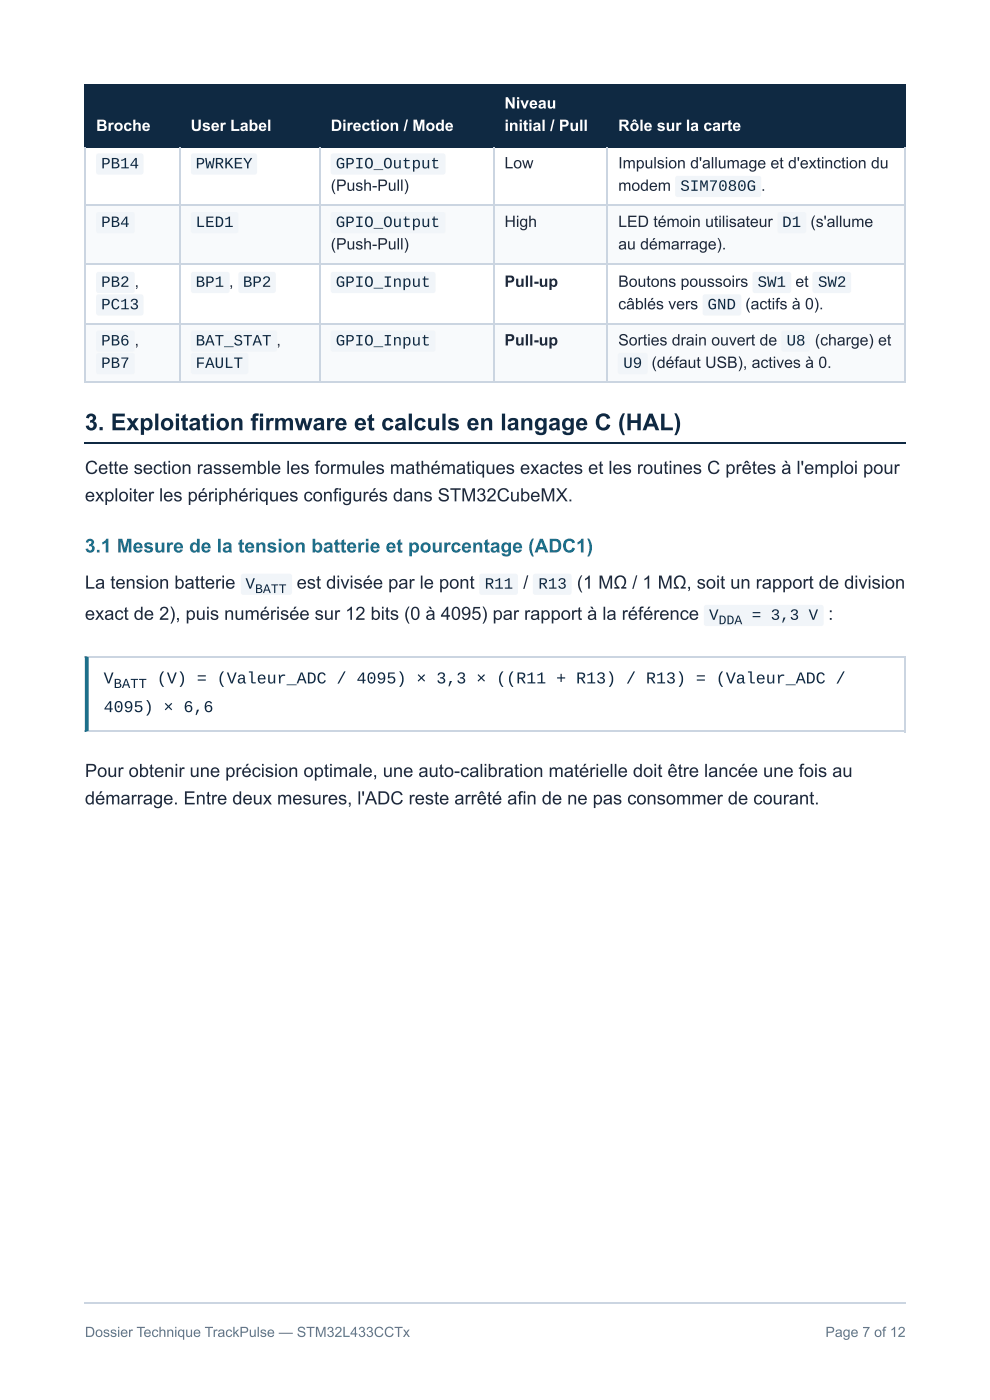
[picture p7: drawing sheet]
<svg xmlns="http://www.w3.org/2000/svg" width="210mm" height="297mm" viewBox="0 0 210 297" stroke-linecap="round" stroke-linejoin="round" font-family="sans-serif">
<defs><g id="words">
<text font-size="4.9" fill="#0f2942" x="18" y="91.3">3. Exploitation firmware et calculs en langage C (HAL)</text>
<text font-size="4.1" fill="#1d6f8a" x="18" y="117.2">3.1 Mesure de la tension batterie et pourcentage (ADC1)</text>
<g font-size="3.9" fill="#1e293b">
<text x="18" y="100.5">Cette section rassemble les formules mathématiques exactes et les routines C prêtes à l'emploi pour</text>
<text x="18" y="106.4">exploiter les périphériques configurés dans STM32CubeMX.</text>
<text x="18" y="124.9">La tension batterie</text>
<text x="62.9" y="124.9">est divisée par le pont</text>
<text x="110.9" y="124.9">/</text>
<text x="122.3" y="124.9">(1 MΩ / 1 MΩ, soit un rapport de division</text>
<text x="18" y="131.5">exact de 2), puis numérisée sur 12 bits (0 à 4095) par rapport à la référence</text>
<text x="175.6" y="131.5">:</text>
<text x="18" y="164.8">Pour obtenir une précision optimale, une auto-calibration matérielle doit être lancée une fois au</text>
<text x="18" y="170.7">démarrage. Entre deux mesures, l'ADC reste arrêté afin de ne pas consommer de courant.</text>
</g>
<g font-size="3.5" fill="#0f2942">
<text x="22" y="145">V</text>
<text x="33.3" y="145">(V) = (Valeur_ADC / 4095) × 3,3 × ((R11 + R13) / R13) = (Valeur_ADC /</text>
<text x="22" y="151.1">4095) × 6,6</text>
</g>
<g font-size="3.3" fill="#fff">
<text x="107" y="23">Niveau</text>
<text x="20.4" y="27.8">Broche</text>
<text x="40.4" y="27.8">User Label</text>
<text x="70.1" y="27.8">Direction / Mode</text>
<text x="107" y="27.8">initial / Pull</text>
<text x="131.1" y="27.8">Rôle sur la carte</text>
</g>
<g font-size="3.3" fill="#0f2942">
<text x="21.4" y="35.7">PB14</text>
<text x="41.5" y="35.7">PWRKEY</text>
<text x="71.2" y="35.7">GPIO_Output</text>
<text x="144.2" y="40.5">SIM7080G .</text>
<text x="21.4" y="48.2">PB4</text>
<text x="41.5" y="48.2">LED1</text>
<text x="71.2" y="48.2">GPIO_Output</text>
<text x="165.8" y="48.2">D1</text>
<text x="21.4" y="60.9">PB2 ,</text>
<text x="21.4" y="65.6">PC13</text>
<text x="41.5" y="60.9">BP1 ,</text>
<text x="51.5" y="60.9">BP2</text>
<text x="71.2" y="60.9">GPIO_Input</text>
<text x="150" y="65.6">GND</text>
<text x="160.6" y="60.9">SW1</text>
<text x="173.4" y="60.9">SW2</text>
<text x="21.4" y="73.3">PB6 ,</text>
<text x="41.5" y="73.3">BAT_STAT ,</text>
<text x="71.2" y="73.3">GPIO_Input</text>
<text x="166.8" y="73.3">U8</text>
<text x="21.4" y="78.1">PB7</text>
<text x="41.5" y="78.1">FAULT</text>
<text x="132.1" y="78.1">U9</text>
<text x="52" y="124.9">V</text>
<text x="102.8" y="124.9">R11</text>
<text x="114.1" y="124.9">R13</text>
<text x="150.3" y="131.5">V</text>
<text x="159.4" y="131.5">= 3,3 V</text>
</g>
<g font-size="3.3" fill="#1e293b">
<text x="107" y="35.7">Low</text>
<text x="131.1" y="35.7">Impulsion d'allumage et d'extinction du</text>
<text x="70.1" y="40.5">(Push-Pull)</text>
<text x="131.1" y="40.5">modem</text>
<text x="70.1" y="52.9">(Push-Pull)</text>
<text x="107" y="48.2">High</text>
<text x="131.1" y="48.2">LED témoin utilisateur</text>
<text x="131.1" y="52.9">au démarrage).</text>
<text x="171.8" y="48.2">(s'allume</text>
<text x="107" y="60.9">Pull-up</text>
<text x="131.1" y="60.9">Boutons poussoirs</text>
<text x="131.1" y="65.6">câblés vers</text>
<text x="158" y="65.6">(actifs à 0).</text>
<text x="168.6" y="60.9">et</text>
<text x="107" y="73.3">Pull-up</text>
<text x="131.1" y="73.3">Sorties drain ouvert de</text>
<text x="172.8" y="73.3">(charge) et</text>
<text x="138.1" y="78.1">(défaut USB), actives à 0.</text>
</g>
<g font-size="3" fill="#64748b">
<text x="18" y="283.6">Dossier Technique TrackPulse — STM32L433CCTx</text>
<text x="175" y="283.6">Page 7 of 12</text>
</g>
<text font-size="2.9" fill="#0f2942" x="24.1" y="146">BATT</text>
<g font-size="2.8" fill="#0f2942">
<text x="54.1" y="125.8">BATT</text>
<text x="152.3" y="132.4">DDA</text>
</g>
</g></defs>
<g fill="#0f2942">
<path d="M18.3 18.3h19.8v12.7h-19.8z"/>
<path d="M38.1 18.3h29.9v12.7h-29.9z"/>
<path d="M68 18.3h36.8v12.7h-36.8z"/>
<path d="M104.8 18.3h24.1v12.7h-24.1z"/>
<path d="M128.9 18.3h62.9v12.7h-62.9z"/>
</g>
<g fill="#f8fafc">
<path d="M18.3 43.4h19.8v12.7h-19.8z"/>
<path d="M38.1 43.4h29.9v12.7h-29.9z"/>
<path d="M68 43.4h36.8v12.7h-36.8z"/>
<path d="M104.8 43.4h24.1v12.7h-24.1z"/>
<path d="M128.9 43.4h62.9v12.7h-62.9z"/>
<path d="M18.3 68.5h19.8v12.7h-19.8z"/>
<path d="M38.1 68.5h29.9v12.7h-29.9z"/>
<path d="M68 68.5h36.8v12.7h-36.8z"/>
<path d="M104.8 68.5h24.1v12.7h-24.1z"/>
<path d="M128.9 68.5h62.9v12.7h-62.9z"/>
</g>
<path d="M18 18.1h174.1M18.1 18v13.2M38.2 18v13.2M67.9 18v13.2M104.6 18v13.2M128.7 18v13.2M192 18v13.2M18 31.1h174.1M18 94.1h174.1" fill="none" stroke="#0f2942" stroke-width=".26"/>
<path d="M18.1 31.2v50M38.2 31.2v50M67.9 31.2v50M104.6 31.2v50M128.7 31.2v50M192 31.2v50M18 43.5h174.1M18 56h174.1M18 68.7h174.1M18 81.1h174.1" fill="none" stroke="#cbd5e1" stroke-width=".26"/>
<path d="M18 139.2h174.1v16.1h-174.1z" fill="#fff"/>
<path d="M18 139.3h174.1M192 139.2v16.1M18 155.2h174.1" fill="none" stroke="#cbd5e1" stroke-width=".26"/>
<path d="M18 139.2l.8 .2v15.6l-.8 .3z" fill="#1d6f8a"/>
<g fill="#f1f5f9">
<path d="M20.5 32.7l.4-.2 9.2 .1 .3 .5v3.6l-.5 .3h-9.2l-.3-.5v-3.4z"/>
<path d="M40.6 32.7l.4-.2 13.1 .1 .4 .4v3.6l-.2 .4h-.3h-13.1l-.3-.2-.1-.3v-3.4z"/>
<path d="M70.3 32.7l.3-.2 23.4 .1 .4 .4v3.6l-.2 .4h-.3h-23.4l-.3-.2-.1-.3v-3.4z"/>
<path d="M143.3 37.5l.4-.2h17.3l.4 .4v3.7l-.2 .3-.3 .1h-17.3l-.4-.2-.1-.3v-3.5z"/>
<path d="M20.5 45.1l.4-.1h7.3l.4 .5-.1 3.7-.5 .3-7.3-.1-.3-.5v-3.4z"/>
<path d="M40.6 45.1l.4-.1h9.2l.3 .5v3.7l-.5 .3-9.2-.1-.3-.5v-3.4z"/>
<path d="M70.3 45.1l.3-.1h23.4l.4 .4v3.7l-.2 .3-.3 .1h-23.4l-.3-.3-.1-.3v-3.4z"/>
<path d="M165 45.1l.4-.1 5.3 .1 .2 .4-.1 3.7-.4 .3-5.3-.1-.3-.5v-3.4z"/>
<path d="M20.5 57.8l.4-.1h7.3l.4 .5-.1 3.7-.5 .3-7.3-.1-.3-.5v-3.4z"/>
<path d="M20.5 62.6l.4-.2 9.2 .1 .3 .5v3.6l-.5 .3h-9.2l-.3-.5v-3.4z"/>
<path d="M40.6 57.8l.4-.1h7.4l.3 .5-.1 3.7-.4 .3-7.4-.1-.3-.5v-3.4z"/>
<path d="M50.7 57.8l.4-.1h7l.4 .5-.1 3.7-.5 .3-7-.1-.4-.5v-3.4z"/>
<path d="M70.3 57.8l.3-.1h21.3l.4 .4v3.7l-.2 .3-.3 .1h-21.3l-.3-.3-.1-.3v-3.4z"/>
<path d="M159.7 57.8l.4-.1h7.3l.3 .5v3.7l-.5 .3-7.3-.1-.4-.5v-3.4z"/>
<path d="M172.4 57.8l.4-.1h7.3l.3 .5v3.7l-.5 .3-7.3-.1-.4-.5v-3.4z"/>
<path d="M149.1 62.6l.4-.2 7.3 .1 .4 .5-.1 3.6-.5 .3h-7.3l-.3-.5v-3.4z"/>
<path d="M20.5 70.3l.4-.2 7.3 .1 .4 .4-.1 3.7-.5 .3h-7.3l-.3-.5v-3.5z"/>
<path d="M20.5 75l.4-.1h7.3l.4 .5-.1 3.6-.5 .4-7.3-.1-.3-.5v-3.4z"/>
<path d="M40.6 70.3l.4-.2h17.3l.4 .4v3.7l-.1 .3-.4 .1h-17.3l-.3-.2-.1-.3v-3.5z"/>
<path d="M40.6 75l.4-.1h11.3l.4 .5-.1 3.6-.5 .4-11.3-.1-.3-.5v-3.4z"/>
<path d="M70.3 70.3l.3-.2h21.3l.4 .4v3.7l-.1 .3-.4 .1h-21.3l-.3-.2-.1-.3v-3.5z"/>
<path d="M165.8 70.3l.4-.2 5.3 .1 .2 .4-.1 3.8-.4 .2-5.3-.1-.3-.4v-3.5z"/>
<path d="M131.1 75l.4-.1 5.6 .1 .2 .4-.1 3.7-.4 .3-5.6-.1-.2-.5v-3.4z"/>
<path d="M51.2 121.9l.4-.2h10l.3 .5v3.7l-.5 .3h-10l-.3-.5v-3.5z"/>
<path d="M101.8 121.9l.3-.2h7.4l.3 .5v3.7l-.5 .3h-7.4l-.3-.5v-3.5z"/>
<path d="M113.1 121.9l.4-.2h7.4l.3 .5-.1 3.7-.5 .3h-7.3l-.3-.5v-3.5z"/>
<path d="M149.4 128.5l.4-.2h24.4l.4 .4v3.7l-.2 .3-.3 .1h-24.4l-.4-.2-.1-.3v-3.4z"/>
</g>
<path d="M18 276.4h174.1" fill="none" stroke="#cbd5e1" stroke-width=".26"/>
<use href="#words"/>
</svg>
